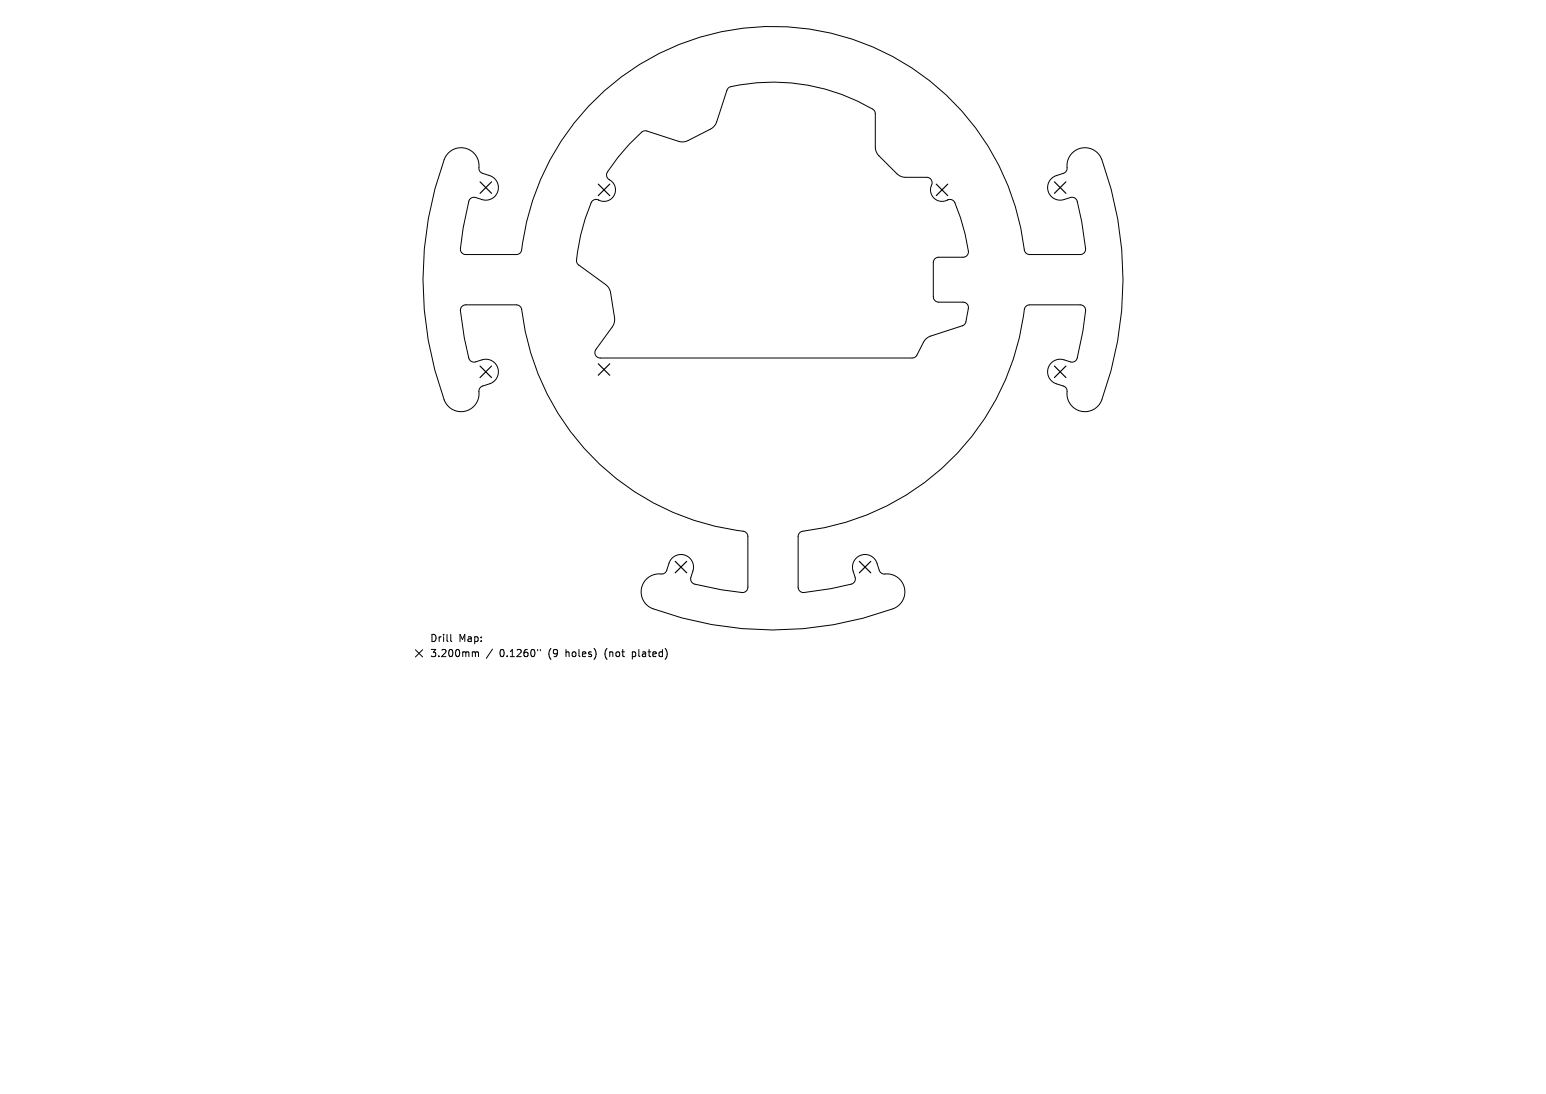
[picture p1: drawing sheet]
<svg xmlns="http://www.w3.org/2000/svg" width="297mm" height="210mm" viewBox="0 0 297 210" stroke-linecap="round" stroke-linejoin="round" font-family="sans-serif">
<defs><g id="words">
<g font-size="1.9">
<text x="82.6" y="123.4">Drill</text>
<text x="88.1" y="123.4">Map:</text>
<text x="82.6" y="126.3">3.200mm</text>
<text x="96" y="126.3">0.1260&quot;</text>
<text x="105.4" y="126.3">(9</text>
<text x="108.9" y="126.3">holes)</text>
<text x="116.5" y="126.3">(not</text>
<text x="121.9" y="126.3">plated)</text>
</g>
</g></defs>
<path d="M86.2 29.3a3.5 3.5 0 0 1 4.1-.5 3.5 3.5 0 0 1 1.7 3.7l.5 .7 1.6 .5a2.41 2.41 0 0 1 1.5 3 2.41 2.41 0 0 1-3 1.6l-1.3-.4a1.03 1.03 0 0 0-1.2 .7l-1.1 5.2-.6 3.9a1.03 1.03 0 0 0 1.1 1.2h9.8a1.03 1.03 0 0 0 .9-.9 48.7 48.7 0 0 1 48.5-42.9 48.7 48.7 0 0 1 48.2 43.2l.3 .4 .6 .2h9.7a1.03 1.03 0 0 0 1.1-1.2l-.8-5.2-.9-3.9a1.03 1.03 0 0 0-1.3-.7l-1.2 .4a2.41 2.41 0 0 1-3-1.6 2.41 2.41 0 0 1 1.5-3l1.5-.5a1.04 1.04 0 0 0 .6-1.1 3.5 3.5 0 0 1 2.7-3.7 3.5 3.5 0 0 1 4 2.4 66.6 66.6 0 0 1-.3 46.6 3.5 3.5 0 0 1-4.3 1.4 3.5 3.5 0 0 1-2.1-4l-.5-.6-1.6-.5a2.41 2.41 0 0 1-1.5-3.1 2.41 2.41 0 0 1 3-1.5l1.3 .4a1.03 1.03 0 0 0 1.2-.8l1.1-5.1 .6-3.9a1.03 1.03 0 0 0-1.1-1.2h-9.8a1.03 1.03 0 0 0-.9 .9 48.8 48.8 0 0 1-42.9 42.7l-.4 .3-.2 .5v9.8a1.03 1.03 0 0 0 1.2 1l5.2-.7 3.8-.9a1.03 1.03 0 0 0 .8-1.3l-.4-1.2a2.41 2.41 0 0 1 1.5-3 2.41 2.41 0 0 1 3.1 1.5l.4 1.5a1.04 1.04 0 0 0 1.2 .6 3.5 3.5 0 0 1 3.7 2.7 3.5 3.5 0 0 1-2.4 4 66.6 66.6 0 0 1-46.6-.3 3.5 3.5 0 0 1-1.4-4.3 3.5 3.5 0 0 1 3.9-2.1l.7-.5 .5-1.6a2.41 2.41 0 0 1 3.1-1.5 2.41 2.41 0 0 1 1.5 3l-.4 1.3a1.03 1.03 0 0 0 .8 1.2l5.1 1.1 3.9 .5a1.03 1.03 0 0 0 1.2-1v-9.8a1.03 1.03 0 0 0-.9-.9 48.8 48.8 0 0 1-42.7-42.9l-.3-.4-.6-.2h-9.7a1.03 1.03 0 0 0-1.1 1.2l.8 5.2 .9 3.8a1.03 1.03 0 0 0 1.3 .8l1.2-.4a2.41 2.41 0 0 1 3 1.5 2.41 2.41 0 0 1-1.5 3.1l-1.5 .4a1.04 1.04 0 0 0-.6 1.2 3.5 3.5 0 0 1-2.7 3.7 3.5 3.5 0 0 1-4-2.4 66.6 66.6 0 0 1 .3-46.6zM117.1 34.5h.1M120.9 27.7l2.4-2.3 .6-.3 6.4 2a2.41 2.41 0 0 0 1.9-.1l4.5-2.3a2.41 2.41 0 0 0 1-1.3l2-6.1 .3-.5a36.7 36.7 0 0 1 28 4.4l.2 .6v6.4a2.41 2.41 0 0 0 .7 1.7l3.5 3.6a2.41 2.41 0 0 0 1.6 .5h4a1.11 1.11 0 0 1 1 .7 1.11 1.11 0 0 1-.2 1.2 2.21 2.21 0 0 0 .8 2.3 2.21 2.21 0 0 0 2.4 .2 1.03 1.03 0 0 1 1.4 .5 37.1 37.1 0 0 1 2.6 9.4 1.03 1.03 0 0 1-1 1.1h-4.8a1.03 1.03 0 0 0-.9 1v6.7a1.03 1.03 0 0 0 1 .9h4.8a1.03 1.03 0 0 1 .9 1.3l-.5 2.6-.3 .5-6.4 2.1a2.42 2.42 0 0 0-1.4 1.2l-1.3 2.6-.4 .3-.4 .1h-60a1.03 1.03 0 0 1-.8-1.6l3.2-4.5a2.42 2.42 0 0 0 .4-1.6l-.8-5a2.41 2.41 0 0 0-1-1.4l-5.2-3.8-.3-.6a33.7 33.7 0 0 1 2.8-11.3 1.03 1.03 0 0 1 1.4-.5l.2 .1a2.21 2.21 0 0 0 2.8-1.1 2.21 2.21 0 0 0-.9-2.9h-.1a1.06 1.06 0 0 1-.2-1.6l1.9-2.7zM79.8 124.7l1.4 1.4M81.2 124.7l-1.4 1.4M86.6 121.8v1.2l.2 .2M90.9 125.1l.4 .2M91.3 125.3l.2-.2 .4 .1v.8M91.3 125.3v.7M94.6 124.6l-1.2 1.8M103.3 124.7v.2M103.8 124.7v.2" fill="none" stroke="#000" stroke-width=".19"/>
<g fill="none" stroke="#000" stroke-width=".22">
<path d="M92.2 34.9l2.2 2.2M94.4 34.9l-2.2 2.2M114.9 35.3l2.2 2.3M117.1 35.3l-2.2 2.3M179.9 35.3l2.2 2.3M182.1 35.3l-2.2 2.3M202.6 34.9l2.2 2.2M204.8 34.9l-2.2 2.2M92.2 70.3l2.2 2.2M94.4 70.3l-2.2 2.2M114.9 69.8l2.2 2.2M117.1 69.8l-2.2 2.2"/>
<path d="M202.6 70.3l2.2 2.2M204.8 70.3l-2.2 2.2M129.7 107.8l2.2 2.2M131.9 107.8l-2.2 2.2M165.1 107.8l2.2 2.2M167.3 107.8l-2.2 2.2"/>
</g>
<use href="#words"/>
</svg>
